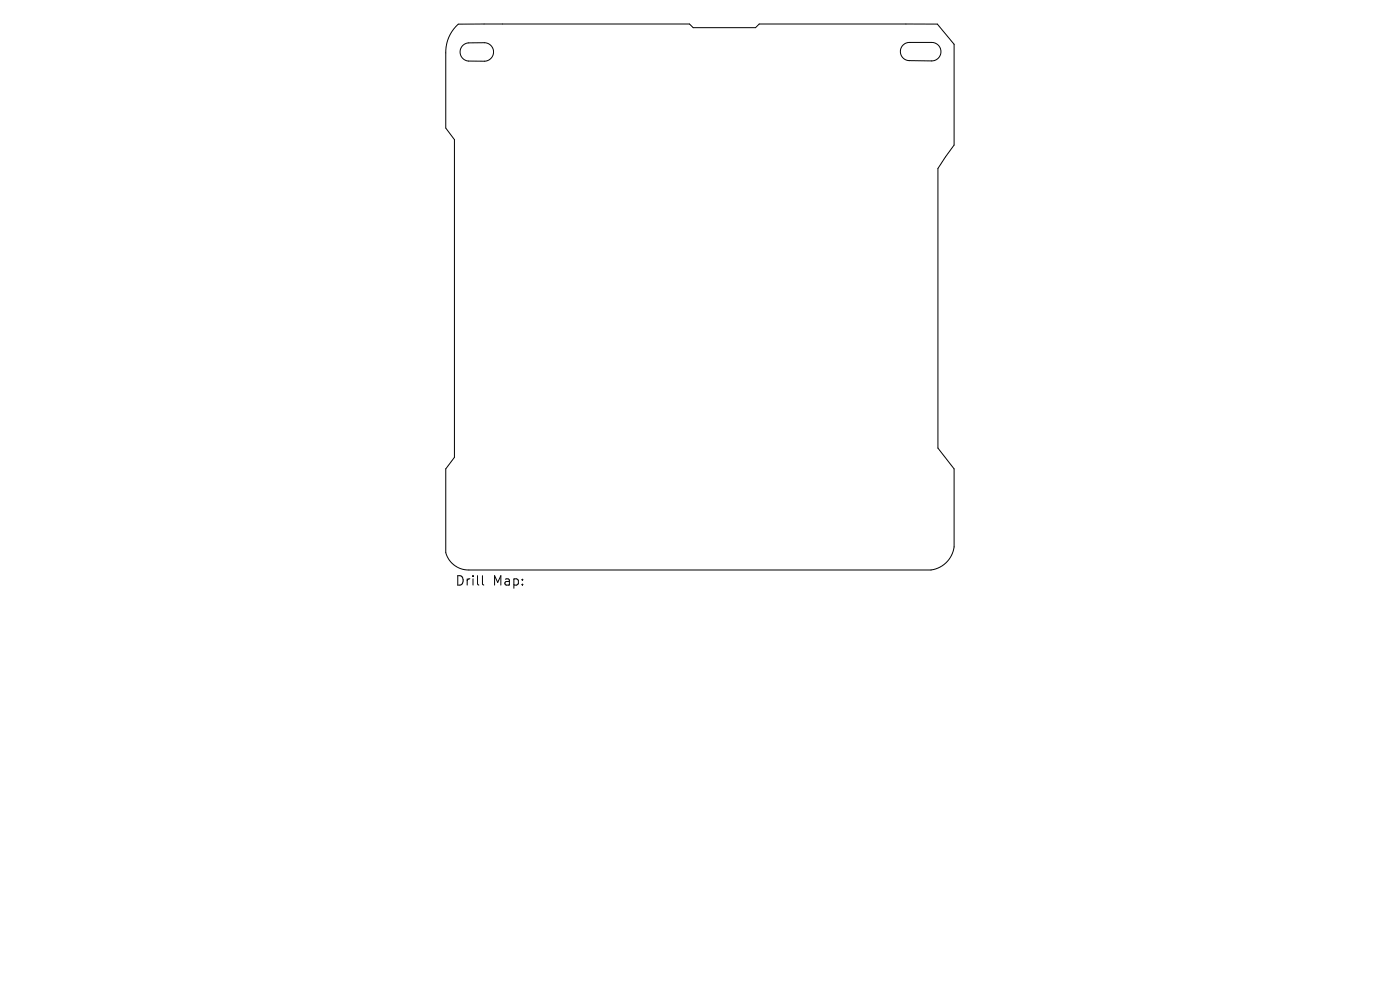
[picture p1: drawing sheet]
<svg xmlns="http://www.w3.org/2000/svg" width="297mm" height="210mm" viewBox="0 0 297 210" stroke-linecap="round" stroke-linejoin="round" font-family="sans-serif">
<defs><g id="words">
<g font-size="2.8">
<text x="96.5" y="124.5">Drill</text>
<text x="104.5" y="124.5">Map:</text>
</g>
</g></defs>
<path d="M96.7 5.6l.5-.5h49.1l.8 .8h13.2l.8-.8h37.8l3.5 4.3v21.4l-3.4 4.9v59.4l3.4 4.4v16.5a5.7 5.7 0 0 1-4.9 4.9h-98a5 5 0 0 1-4.9-3.7v-17.7l1.8-2.5v-67.4l-1.8-2.4v-16a8 8 0 0 1 2.1-5.6zM98.2 9.6l1.1-.5h3.4a1.96 1.96 0 0 1 2 1.9 1.96 1.96 0 0 1-2 2h-3.3a1.93 1.93 0 0 1-1.7-1.3 1.93 1.93 0 0 1 .5-2.1zM191.6 9.5l.6-.3 .6-.2h4.9a1.96 1.96 0 0 1 1.9 2 1.96 1.96 0 0 1-1.9 1.9h-4.8a1.93 1.93 0 0 1-1.8-1.3 1.93 1.93 0 0 1 .5-2.1zM102.3 122.1v1.7l.3 .3" fill="none" stroke="#000" stroke-width=".21"/>
<use href="#words"/>
</svg>
